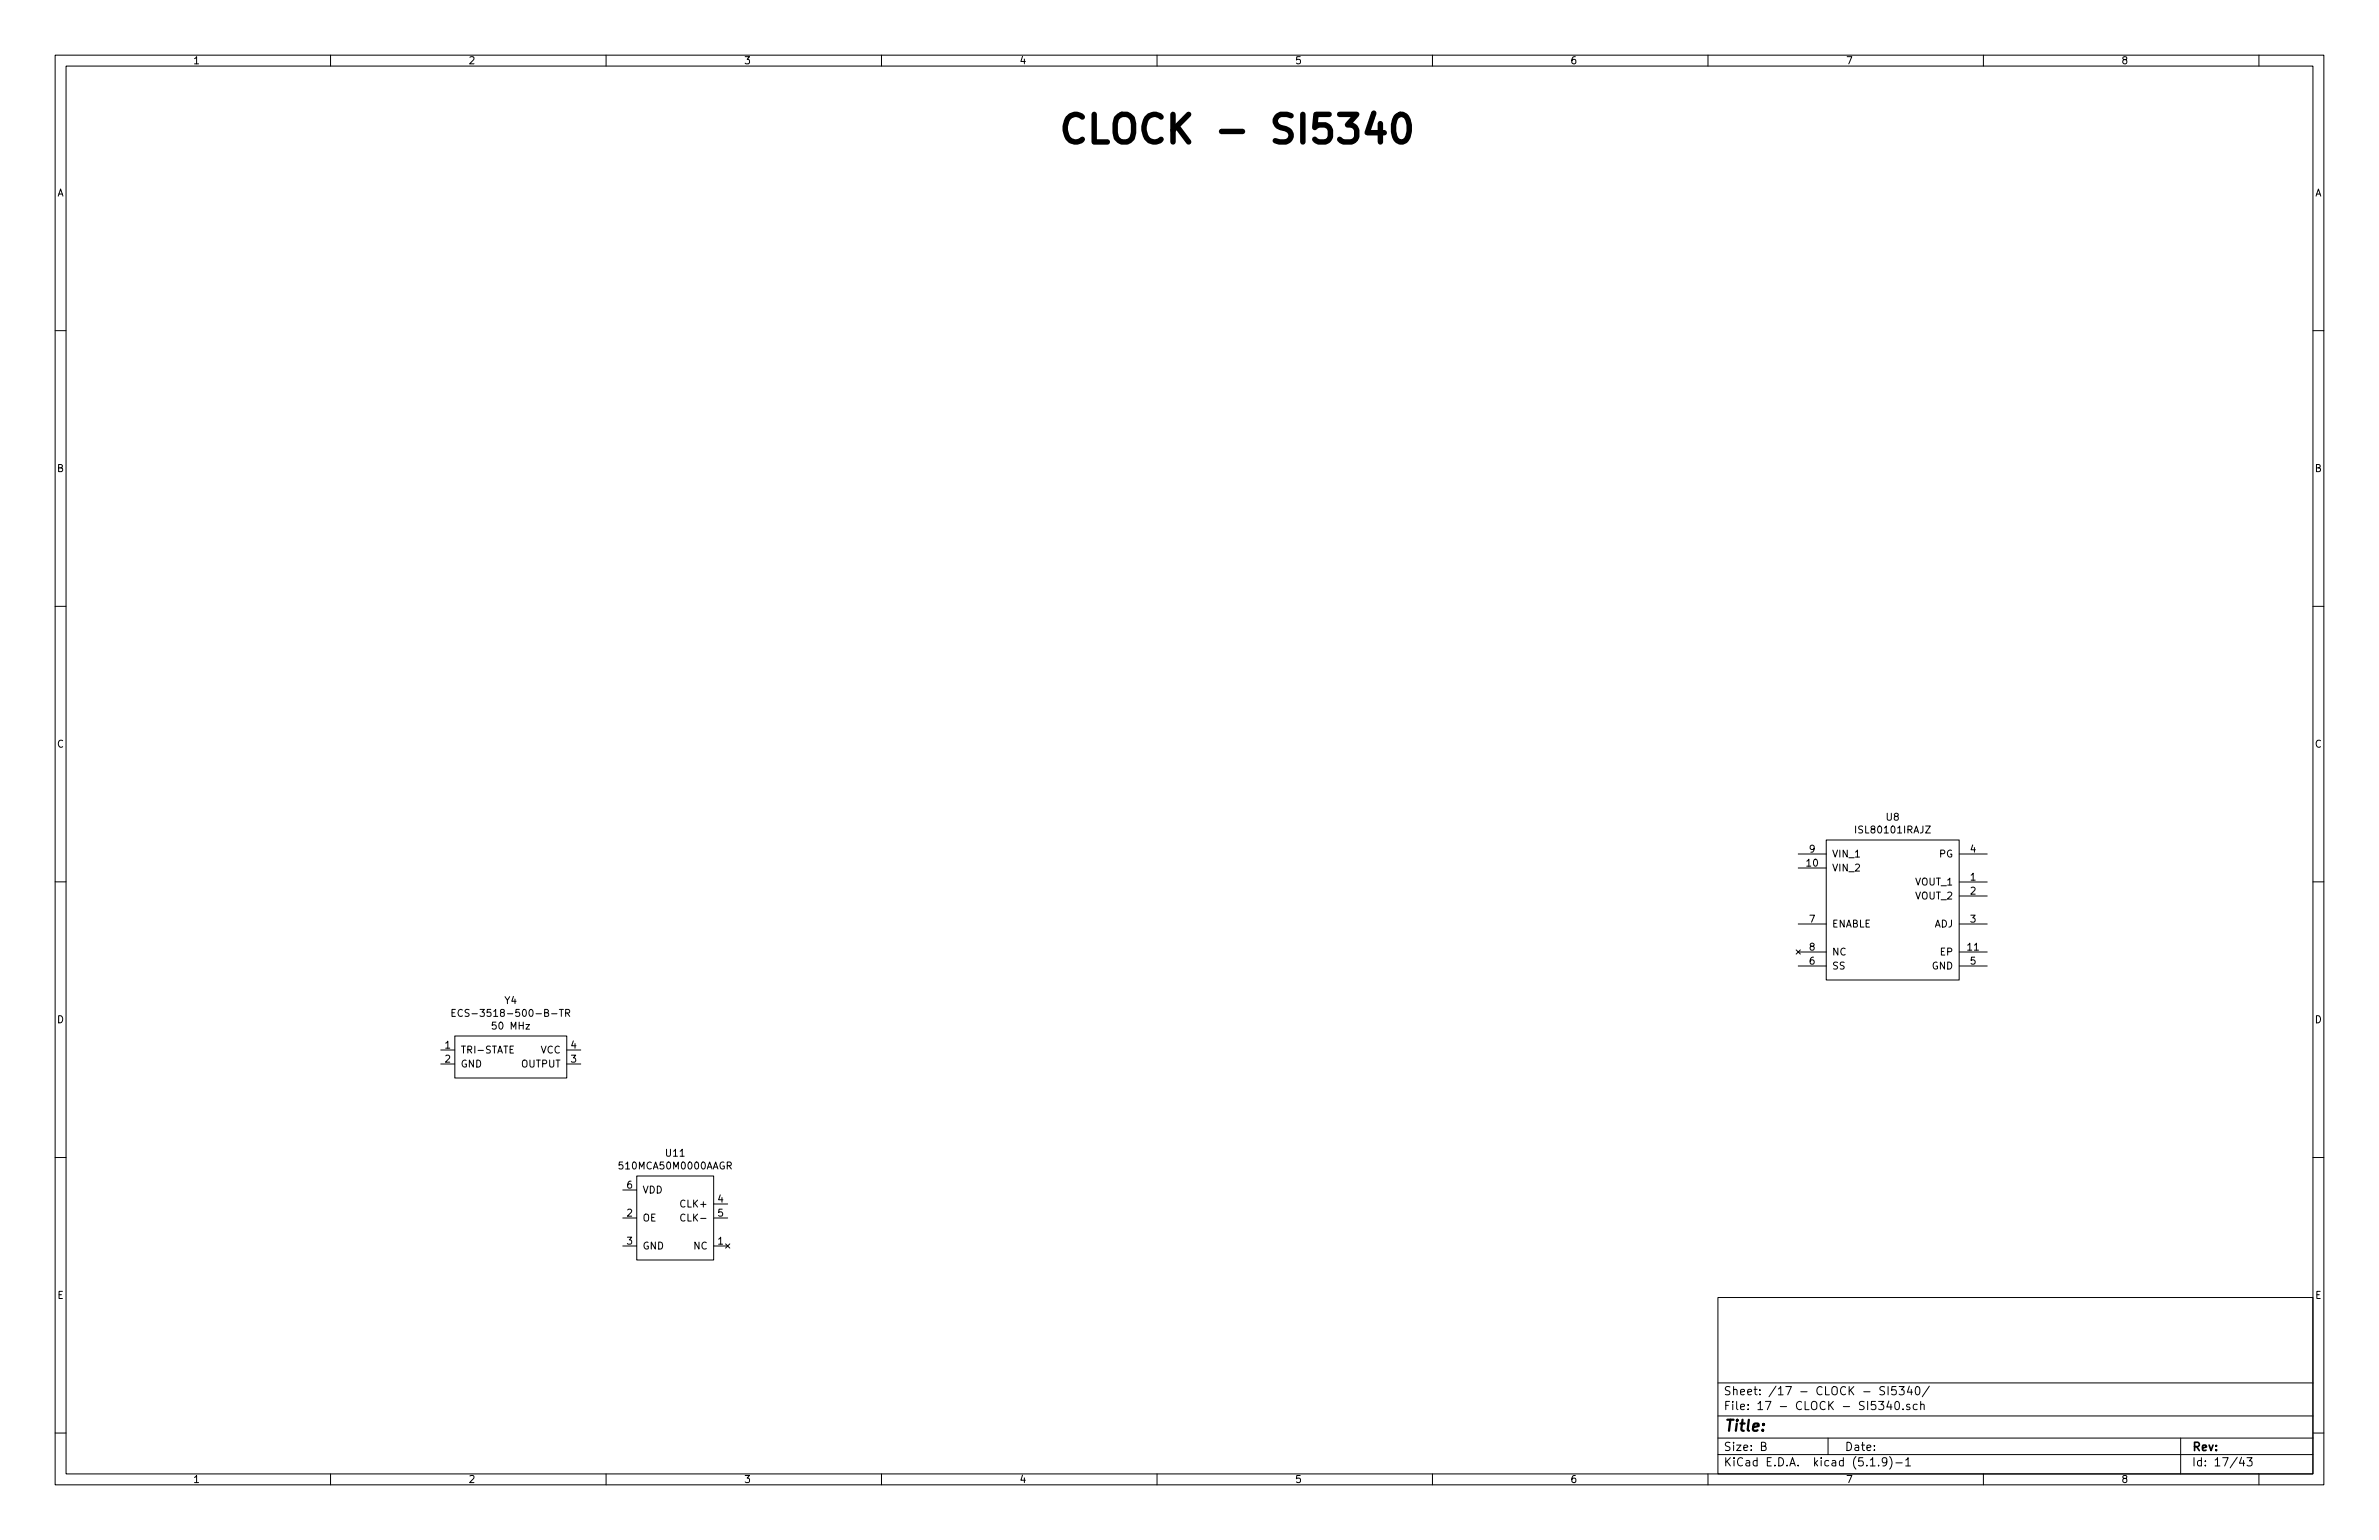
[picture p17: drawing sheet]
<svg xmlns="http://www.w3.org/2000/svg" width="432mm" height="279mm" viewBox="0 0 432 279" stroke-linecap="round" stroke-linejoin="round" font-family="sans-serif">
<defs><g id="words">
<text font-size="7" x="191.8" y="26">CLOCK - SI5340</text>
<text font-size="2.8" x="312.8" y="259.7">Title:</text>
<g font-size="2.1">
<text x="312.8" y="255.8">File: 17 - CLOCK - SI5340.sch</text>
<text x="312.8" y="253.1">Sheet: /17 - CLOCK - SI5340/</text>
<text x="312.8" y="263.2">Size: B</text>
<text x="334.8" y="263.2">Date:</text>
<text x="397.8" y="263.2">Rev:</text>
<text x="312.8" y="266">KiCad E.D.A. kicad (5.1.9)-1</text>
<text x="397.8" y="266">Id: 17/43</text>
</g>
<g font-size="1.8">
<text x="35" y="11.6">1</text>
<text x="85" y="11.6">2</text>
<text x="135" y="11.6">3</text>
<text x="185" y="11.6">4</text>
<text x="235" y="11.6">5</text>
<text x="285" y="11.6">6</text>
<text x="335" y="11.6">7</text>
<text x="385" y="11.6">8</text>
<text x="10.4" y="35.6">A</text>
<text x="420.2" y="35.6">A</text>
<text x="10.4" y="85.6">B</text>
<text x="420.2" y="85.6">B</text>
<text x="10.4" y="135.6">C</text>
<text x="420.2" y="135.6">C</text>
<text x="342.4" y="148.9">U8</text>
<text x="328.4" y="154.7">9</text>
<text x="332.5" y="155.6">VIN_1</text>
<text x="337.2" y="151.2">ISL80101IRAJZ</text>
<text x="352" y="155.6">PG</text>
<text x="357.7" y="154.7">4</text>
<text x="328" y="157.2">10</text>
<text x="332.5" y="158.1">VIN_2</text>
<text x="347.7" y="160.7">VOUT_1</text>
<text x="357.7" y="159.8">1</text>
<text x="328.4" y="167.4">7</text>
<text x="347.7" y="163.2">VOUT_2</text>
<text x="357.7" y="162.3">2</text>
<text x="357.7" y="167.4">3</text>
<text x="328.4" y="172.5">8</text>
<text x="332.5" y="168.3">ENABLE</text>
<text x="332.5" y="173.4">NC</text>
<text x="351.1" y="168.3">ADJ</text>
<text x="352.2" y="173.4">EP</text>
<text x="357.2" y="172.5">11</text>
<text x="328.4" y="175">6</text>
<text x="332.5" y="175.9">SS</text>
<text x="350.6" y="175.9">GND</text>
<text x="357.7" y="175">5</text>
<text x="10.4" y="185.6">D</text>
<text x="84.5" y="184.5">ECS-3518-500-B-TR</text>
<text x="91.6" y="182.2">Y4</text>
<text x="420.2" y="185.6">D</text>
<text x="80.8" y="190.2">1</text>
<text x="83.6" y="191.1">TRI-STATE</text>
<text x="89.7" y="186.8">50 MHz</text>
<text x="98.1" y="191.1">VCC</text>
<text x="103.7" y="190.2">4</text>
<text x="80.8" y="192.8">2</text>
<text x="83.6" y="193.7">GND</text>
<text x="94.6" y="193.7">OUTPUT</text>
<text x="103.7" y="192.8">3</text>
<text x="120.9" y="209.9">U11</text>
<text x="112.8" y="212.2">510MCA50M0000AAGR</text>
<text x="113.8" y="215.6">6</text>
<text x="113.8" y="220.7">2</text>
<text x="116.6" y="221.6">OE</text>
<text x="116.6" y="216.5">VDD</text>
<text x="123.9" y="219.1">CLK+</text>
<text x="124.3" y="221.6">CLK-</text>
<text x="130.3" y="218.2">4</text>
<text x="130.3" y="220.7">5</text>
<text x="113.8" y="225.8">3</text>
<text x="116.6" y="226.7">GND</text>
<text x="126" y="226.7">NC</text>
<text x="130.3" y="225.8">1</text>
<text x="10.4" y="235.6">E</text>
<text x="420.2" y="235.6">E</text>
<text x="35" y="269">1</text>
<text x="85" y="269">2</text>
<text x="135" y="269">3</text>
<text x="185" y="269">4</text>
<text x="235" y="269">5</text>
<text x="285" y="269">6</text>
<text x="335" y="269">7</text>
<text x="385" y="269">8</text>
</g>
</g></defs>
<g fill="none" stroke="#000" stroke-width=".18">
<path d="M10 10h411.8v259.4h-411.8zM12 12h407.8v255.4h-407.8zM60 10v2M110 10v2M160 10v2M210 10v2M260 10v2M310 10v2M360 10v2M410 10v2M10 60h2M419.8 60h2"/>
<path d="M10 110h2M419.8 110h2M10 160h2M326.4 157.5h5.1M326.4 154.9h5.1M331.5 152.4h24.1v25.4h-24.1zM349.5 149.9h.9l-.9 1.2h.9M355.6 154.9h5.1M419.8 160h2M326 172.3l.8 .8M326.4 172.7h5.1M326.4 167.6h5.1"/>
<path d="M326.4 175.3h5.1M326.8 172.3l-.8 .8M355.6 160h5.1M355.6 172.7h5.1M355.6 162.6h5.1M355.6 167.6h5.1M355.6 175.3h5.1M80 190.5h2.5M80 193h2.5M82 183.7h.5M82.5 188h20.4v7.6h-20.4zM82.7 183.1h-.7v1.3h.7"/>
<path d="M83.9 183.3a.6 .6 0 0 0-.8 .4 .6 .6 0 0 0 .6 .7l.2-.1M93.2 189.8h-.6v1.3h.6M101.5 183.1h.8M101.9 183.1v1.3M102.7 183.8l.7-.1v-.4l-.7-.2v1.3M102.9 190.5h2.5M102.9 193h2.5M103 183.8l.4 .6M10 210h2M113 215.9h2.6M115.6 213.4h13.9v15.2h-13.9zM129.5 218.4h2.6"/>
<path d="M132 211.5l.6-.1 .1-.1v-.4l-.2-.1h-.5v1.3M132.3 211.5l.4 .6M419.8 210h2M113 226.1h2.6M113 221h2.6M124.3 220.4a.51 .51 0 0 0-.6 0 .51 .51 0 0 0-.2 .6l.3 .5h.3l.2-.1M129.5 226.1h2.6M129.5 221h2.6M131.7 225.7l.8 .7M132.5 225.7l-.8 .7M311.8 235.4h108v32h-108zM10 260h2"/>
<path d="M311.8 256.9h108M311.8 250.9h108M341 254.3h.9l-.5 .5 .4 .2v.6l-.2 .2-.6-.2M342.1 251.6h-.6l-.3 .2 .1 .3 .7 .4v.4l-.2 .2-.6-.1M342.7 251.6v1.5M342.8 254.2l-.3 1.1h.9M343.2 254.8v1M344 254.4l.4-.1a.94 .94 0 0 1 0 1.5l-.4-.3-.1-.7zM344.1 251.6h-.7l-.1 .7 .3-.2 .4 .1 .2 .2-.1 .5-.2 .2-.6-.2M344.7 251.6h.9l-.5 .5 .4 .2v.6l-.2 .2-.6-.2M345.4 255.6v.2M346.6 251.5l-.4 1.1h.9"/>
<path d="M346.6 254.8h-.3l-.3 .2 .1 .2 .5 .1v.4h-.6M346.9 252.1v1M347.8 251.7l.3-.1a.94 .94 0 0 1 0 1.5 .82 .82 0 0 1-.3-1.4zM348 254.8h-.5l-.2 .2 .1 .7h.6M348.6 254.9l.2-.1h.4v1M348.6 254.3v1.5M350.2 251.5l-1.3 1.9M419.8 260h2M60 267.4v2M110 267.4v2M160 267.4v2M210 267.4v2"/>
<path d="M260 267.4v2M310 267.4v2M311.8 263.9h108M311.8 260.9h108M319.7 262.4l.7-.1 .1-.2-.1-.4h-.7v1.5h.6l.3-.3a.41 .41 0 0 0-.4-.5M331.8 260.9v3M339.5 266h.8M341 265.8v.2M342.5 265.1l-.3 .3-.4-.1-.2-.2 .2-.6h.4l.2 .1a1.27 1.27 0 0 1-.2 1.3l-.4 .1M343 264.3a1.71 1.71 0 0 1 0 2.2M344.1 265.4h1.2M345.9 264.9l.4-.4v1.5"/>
<path d="M345.9 266h.9M360 267.4v2M395.8 260.9v6.5M406.9 264.4l-.4 1.1h.9M407.2 265v1M407.8 264.5h1l-.5 .5 .4 .2v.6l-.2 .2-.7-.2M410 267.4v2"/>
</g>
<path d="M249.4 20.5l-1.2 3.6h3.1M250.5 22.4v3.4M253.4 21.2a1.2 1.2 0 0 1 1.2-.4 1.2 1.2 0 0 1 .9 .9 3.9 3.9 0 0 1-.4 3.8 1.2 1.2 0 0 1-1.9-.7 4.4 4.4 0 0 1 .2-3.6z" fill="none" stroke="#000" stroke-width=".99"/>
<use href="#words"/>
</svg>
